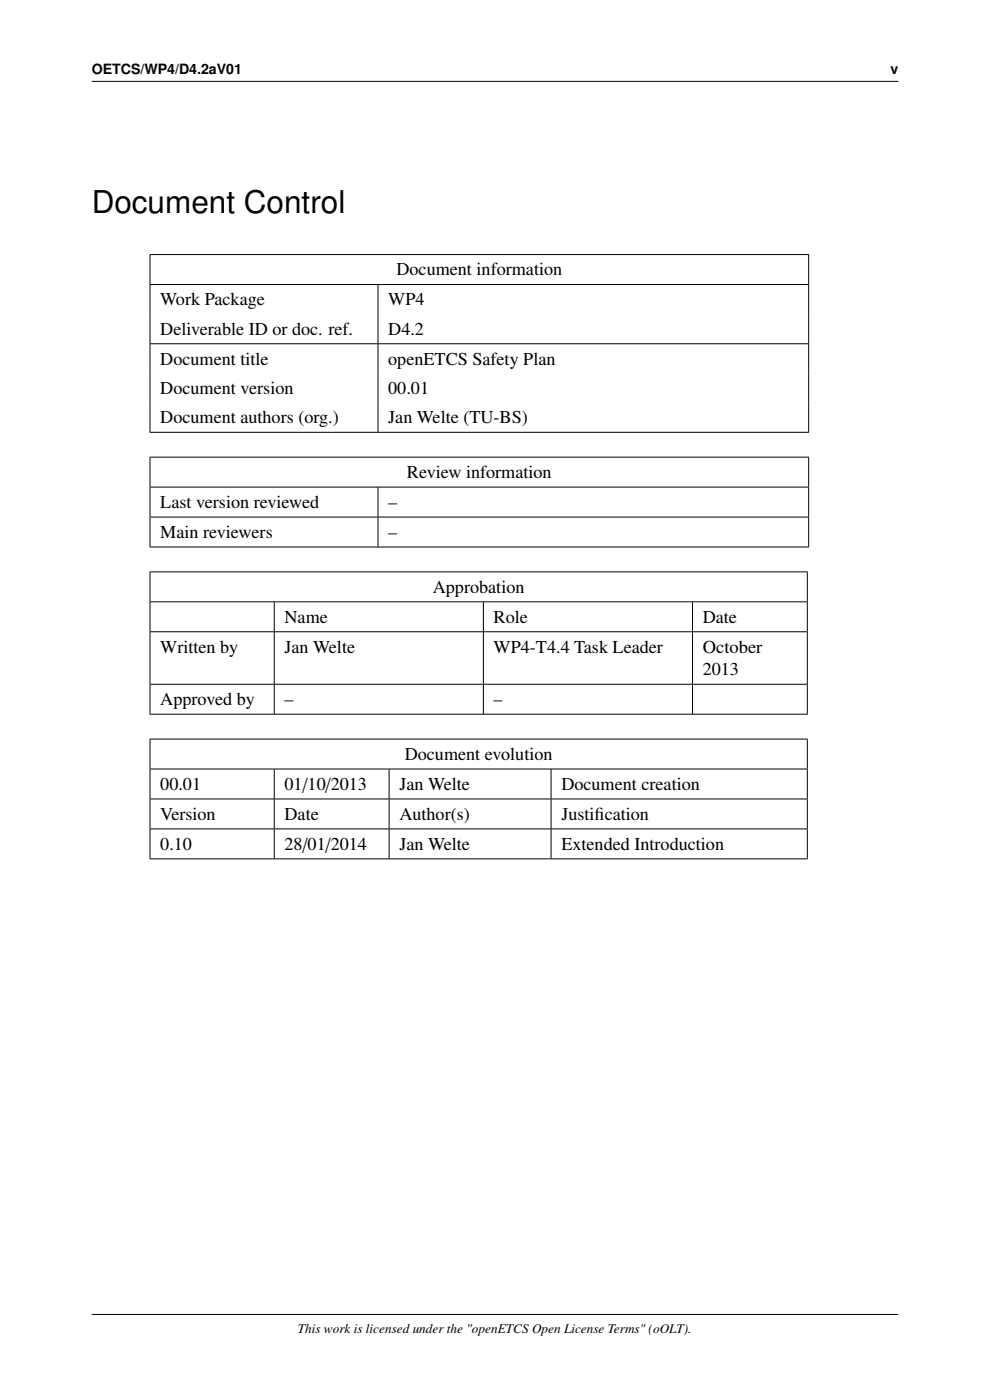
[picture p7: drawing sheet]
<svg xmlns="http://www.w3.org/2000/svg" width="210mm" height="297mm" viewBox="0 0 210 297" stroke-linecap="round" stroke-linejoin="round" font-family="sans-serif">
<defs><g id="words">
<text font-size="6.7" x="19.4" y="45.2">Document Control</text>
<g font-size="3.8">
<text x="84.1" y="58.4">Document information</text>
<text x="34" y="64.8">Work Package</text>
<text x="82.4" y="64.8">WP4</text>
<text x="34" y="71">Deliverable ID or doc. ref.</text>
<text x="82.4" y="71">D4.2</text>
<text x="34" y="77.3">Document title</text>
<text x="82.4" y="77.3">openETCS Safety Plan</text>
<text x="34" y="83.6">Document version</text>
<text x="82.4" y="83.6">00.01</text>
<text x="34" y="89.8">Document authors (org.)</text>
<text x="82.4" y="89.8">Jan Welte (TU-BS)</text>
<text x="86.3" y="101.4">Review information</text>
<text x="34" y="107.8">Last version reviewed</text>
<text x="82.4" y="107.8">–</text>
<text x="34" y="114.1">Main reviewers</text>
<text x="82.4" y="114.1">–</text>
<text x="91.8" y="125.7">Approbation</text>
<text x="60.4" y="132.1">Name</text>
<text x="104.7" y="132.1">Role</text>
<text x="149.1" y="132.1">Date</text>
<text x="34" y="138.4">Written by</text>
<text x="60.4" y="138.4">Jan Welte</text>
<text x="104.7" y="138.4">WP4-T4.4 Task Leader</text>
<text x="149.1" y="138.4">October</text>
<text x="149.1" y="143.2">2013</text>
<text x="34" y="149.6">Approved by</text>
<text x="60.4" y="149.6">–</text>
<text x="104.7" y="149.6">–</text>
<text x="85.9" y="161.2">Document evolution</text>
<text x="34" y="167.6">00.01</text>
<text x="60.4" y="167.6">01/10/2013</text>
<text x="84.7" y="167.6">Jan Welte</text>
<text x="119.1" y="167.6">Document creation</text>
<text x="34" y="173.9">Version</text>
<text x="60.4" y="173.9">Date</text>
<text x="84.7" y="173.9">Author(s)</text>
<text x="119.1" y="173.9">Justif</text>
<text x="126.1" y="173.9">ication</text>
<text x="34" y="180.3">0.10</text>
<text x="60.4" y="180.3">28/01/2014</text>
<text x="84.7" y="180.3">Jan Welte</text>
<text x="119.1" y="180.3">Extended Introduction</text>
</g>
<g font-size="3">
<text x="19.4" y="15.7">OETCS/WP4/D4.2aV01</text>
<text x="188.9" y="15.7">v</text>
</g>
<text font-size="2.8" x="63.2" y="282.7">This work is licensed under the &quot;openETCS Open License Terms&quot; (oOLT).</text>
</g></defs>
<g fill="none" stroke="#000" stroke-width=".21">
<path d="M19.4 17.3h171.2M31.7 54h139.9M31.8 54.1v6.2M171.5 54.1v6.2M31.7 60.4h139.9M31.7 72.9h139.9M31.8 60.4v12.5M31.8 73v18.6M80.2 60.4v12.5M80.2 73v18.6M171.5 60.4v12.5M171.5 73v18.6"/>
<path d="M31.7 91.7h139.9M31.7 97h139.9M31.8 97.1v6.2M171.5 97.1v6.2M31.7 103.3h139.9M31.7 109.7h139.9M31.7 116h139.9M31.8 103.4v6.2M31.8 109.8v6.2M80.2 103.4v6.2M80.2 109.8v6.2M171.5 103.4v6.2"/>
<path d="M171.5 109.8v6.2M31.7 121.3h139.6M31.7 127.7h139.6M31.7 134h139.6M31.8 121.4v6.2M31.8 127.7v6.3M31.8 134.1v11M58.2 127.7v6.3M58.2 134.1v11M102.5 127.7v6.3M102.5 134.1v11M146.9 127.7v6.3"/>
<path d="M146.9 134.1v11M171.3 121.4v6.2M171.3 127.7v6.3M171.3 134.1v11M31.7 145.2h139.6M31.7 151.5h139.6M31.7 156.8h139.6M31.8 145.2v6.2M31.8 156.9v6.2M58.2 145.2v6.2M102.5 145.2v6.2M146.9 145.2v6.2"/>
<path d="M171.3 145.2v6.2M171.3 156.9v6.2M31.7 163.1h139.6M31.7 169.5h139.6M31.7 175.8h139.6M31.8 163.2v6.2M31.8 169.6v6.2M31.8 175.9v6.2M58.2 163.2v6.2M58.2 169.6v6.2M58.2 175.9v6.2M82.5 163.2v6.2"/>
<path d="M82.5 169.6v6.2M82.5 175.9v6.2M116.9 163.2v6.2M116.9 169.6v6.2M116.9 175.9v6.2M171.3 163.2v6.2M171.3 169.6v6.2M171.3 175.9v6.2M31.7 182.2h139.6M19.4 278.8h171.2"/>
</g>
<use href="#words"/>
</svg>
